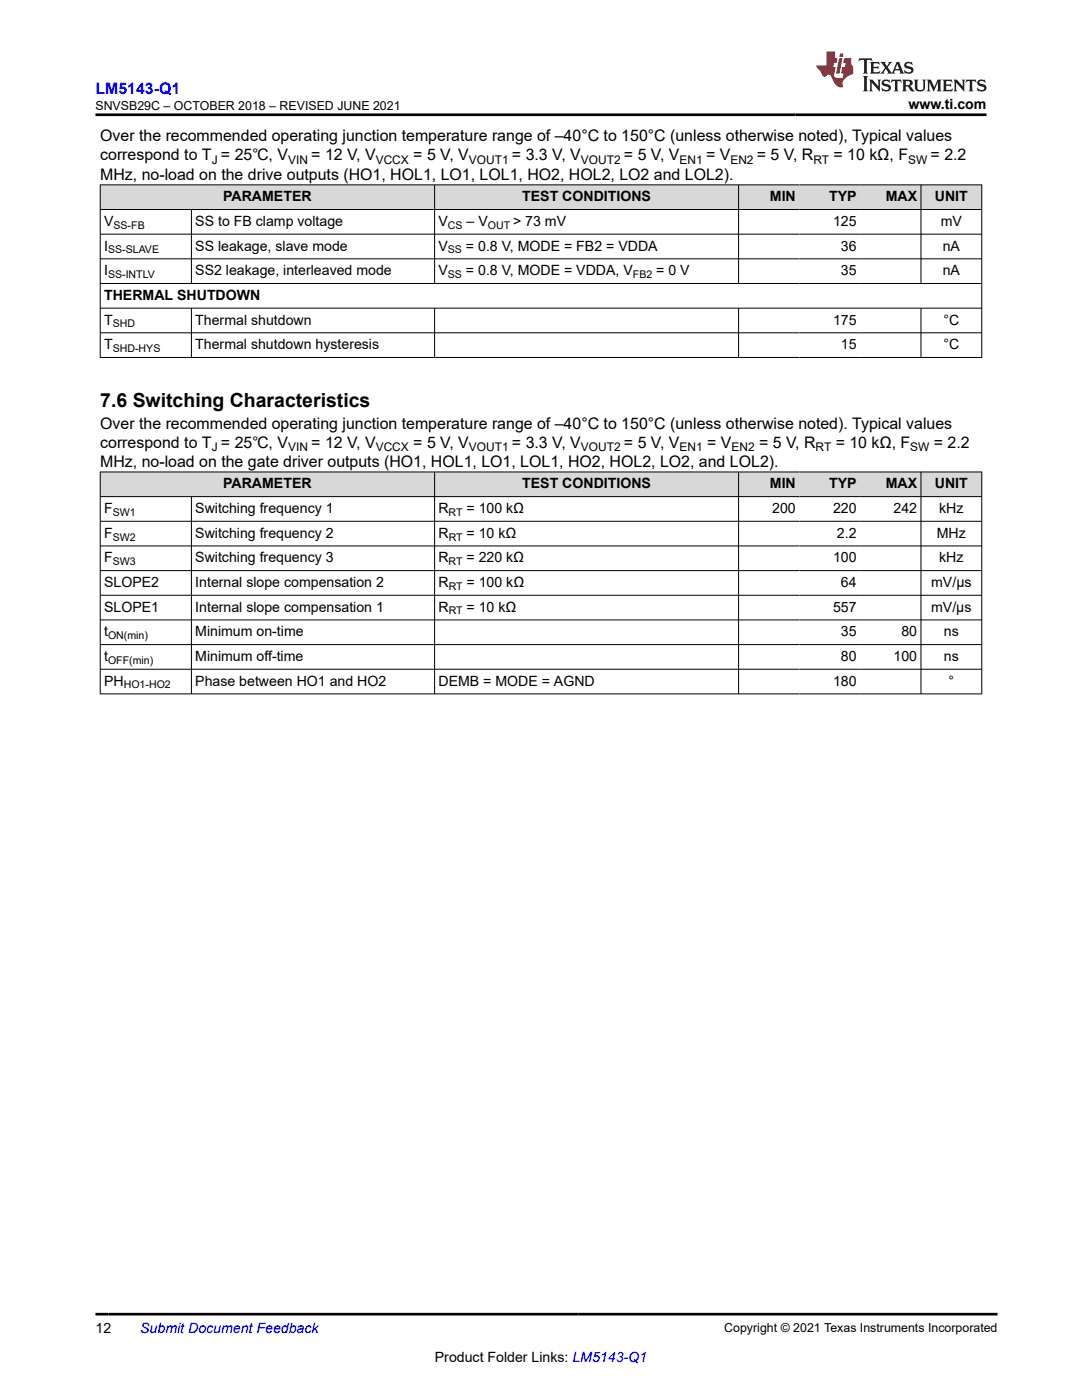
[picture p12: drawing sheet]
<svg xmlns="http://www.w3.org/2000/svg" width="216mm" height="279mm" viewBox="0 0 216 279" stroke-linecap="round" stroke-linejoin="round" font-family="sans-serif">
<defs><g id="words">
<text font-size="3.9" x="20" y="81.1">7.6 Switching Characteristics</text>
<text font-size="3.2" fill="#00f" x="19.1" y="18.7">LM5143-Q1</text>
<g font-size="3.2">
<text x="20" y="28.2">Over the recommended operating junction temperature range of –40°C to 150°C (unless otherwise noted), Typical values</text>
<text x="20" y="32">correspond to T = 25℃, V</text>
<text x="20" y="35.8">MHz, no-load on the drive outputs (HO1, HOL1, LO1, LOL1, HO2, HOL2, LO2 and LOL2).</text>
<text x="62.1" y="32">= 12 V, V</text>
<text x="82.5" y="32">= 5 V, V</text>
<text x="102.2" y="32">= 3.3 V, V</text>
<text x="124.5" y="32">= 5 V, V</text>
<text x="140.9" y="32">= V</text>
<text x="151" y="32">= 5 V, R</text>
<text x="166.3" y="32">= 10 kΩ, F</text>
<text x="185.7" y="32">= 2.2</text>
<text x="20" y="85.5">Over the recommended operating junction temperature range of –40°C to 150°C (unless otherwise noted). Typical values</text>
<text x="20" y="89.3">correspond to T = 25℃, V</text>
<text x="62.1" y="89.3">= 12 V, V</text>
<text x="82.5" y="89.3">= 5 V, V</text>
<text x="102.2" y="89.3">= 3.3 V, V</text>
<text x="124.5" y="89.3">= 5 V, V</text>
<text x="141.1" y="89.3">= V</text>
<text x="151.5" y="89.3">= 5 V, R</text>
<text x="166.8" y="89.3">= 10 kΩ, F</text>
<text x="186.4" y="89.3">= 2.2</text>
<text x="20" y="93.1">MHz, no-load on the gate driver outputs (HO1, HOL1, LO1, LOL1, HO2, HOL2, LO2, and LOL2).</text>
</g>
<g font-size="2.8">
<text x="181.3" y="21.8">www.ti.com</text>
<text x="44.5" y="40.2">PARAMETER</text>
<text x="104.2" y="40.2">TEST CONDITIONS</text>
<text x="153.6" y="40.2">MIN</text>
<text x="165.4" y="40.2">TYP</text>
<text x="176.7" y="40.2">MAX</text>
<text x="186.5" y="40.2">UNIT</text>
<text x="20.8" y="45.1">V</text>
<text x="39" y="45.1">SS to FB clamp voltage</text>
<text x="87.5" y="45.1">V</text>
<text x="93.1" y="45.1">– V</text>
<text x="102.4" y="45.1">&gt; 73 mV</text>
<text x="166.2" y="45.1">125</text>
<text x="187.7" y="45.1">mV</text>
<text x="20.8" y="50">I</text>
<text x="39" y="50">SS leakage, slave mode</text>
<text x="87.5" y="50">V</text>
<text x="93" y="50">= 0.8 V, MODE = FB2 = VDDA</text>
<text x="167.8" y="50">36</text>
<text x="188.1" y="50">nA</text>
<text x="20.8" y="54.9">I</text>
<text x="20.8" y="59.9">THERMAL SHUTDOWN</text>
<text x="39" y="54.9">SS2 leakage, interleaved mode</text>
<text x="87.5" y="54.9">V</text>
<text x="93" y="54.9">= 0.8 V, MODE = VDDA, V</text>
<text x="131" y="54.9">= 0 V</text>
<text x="167.8" y="54.9">35</text>
<text x="188.1" y="54.9">nA</text>
<text x="20.8" y="64.8">T</text>
<text x="39" y="64.8">Thermal shutdown</text>
<text x="166.2" y="64.8">175</text>
<text x="188.3" y="64.8">°C</text>
<text x="20.8" y="69.7">T</text>
<text x="39" y="69.7">Thermal shutdown hysteresis</text>
<text x="167.8" y="69.7">15</text>
<text x="188.3" y="69.7">°C</text>
<text x="44.5" y="97.5">PARAMETER</text>
<text x="104.2" y="97.5">TEST CONDITIONS</text>
<text x="153.6" y="97.5">MIN</text>
<text x="165.4" y="97.5">TYP</text>
<text x="176.7" y="97.5">MAX</text>
<text x="186.5" y="97.5">UNIT</text>
<text x="20.8" y="107.3">F</text>
<text x="20.8" y="102.4">F</text>
<text x="39" y="102.4">Switching frequency 1</text>
<text x="39" y="107.3">Switching frequency 2</text>
<text x="87.5" y="102.4">R</text>
<text x="87.5" y="107.3">R</text>
<text x="93.1" y="102.4">= 100 kΩ</text>
<text x="93.1" y="107.3">= 10 kΩ</text>
<text x="154.1" y="102.4">200</text>
<text x="166.2" y="102.4">220</text>
<text x="167" y="107.3">2.2</text>
<text x="178.3" y="102.4">242</text>
<text x="186.9" y="107.3">MHz</text>
<text x="187.4" y="102.4">kHz</text>
<text x="20.8" y="112.2">F</text>
<text x="39" y="112.2">Switching frequency 3</text>
<text x="87.5" y="112.2">R</text>
<text x="93.1" y="112.2">= 220 kΩ</text>
<text x="166.2" y="112.2">100</text>
<text x="187.4" y="112.2">kHz</text>
<text x="20.8" y="117.2">SLOPE2</text>
<text x="39" y="117.2">Internal slope compensation 2</text>
<text x="87.5" y="117.2">R</text>
<text x="93.1" y="117.2">= 100 kΩ</text>
<text x="167.8" y="117.2">64</text>
<text x="185.8" y="117.2">mV/μs</text>
<text x="20.8" y="122.1">SLOPE1</text>
<text x="39" y="122.1">Internal slope compensation 1</text>
<text x="87.5" y="122.1">R</text>
<text x="93.1" y="122.1">= 10 kΩ</text>
<text x="166.2" y="122.1">557</text>
<text x="185.8" y="122.1">mV/μs</text>
<text x="20.8" y="127">t</text>
<text x="20.8" y="131.9">t</text>
<text x="39" y="127">Minimum on-time</text>
<text x="39" y="131.9">Minimum off-time</text>
<text x="167.8" y="127">35</text>
<text x="167.8" y="131.9">80</text>
<text x="178.3" y="131.9">100</text>
<text x="179.9" y="127">80</text>
<text x="188.3" y="127">ns</text>
<text x="188.3" y="131.9">ns</text>
<text x="20.8" y="136.8">PH</text>
<text x="39" y="136.8">Phase between HO1 and HO2</text>
<text x="87.5" y="136.8">DEMB = MODE = AGND</text>
<text x="166.2" y="136.8">180</text>
<text x="189.3" y="136.8">°</text>
<text x="19.1" y="266.1">12</text>
<text x="86.8" y="271.7">Product Folder Links: LM5143-Q1</text>
</g>
<text font-size="2.8" fill="#00f" x="28" y="266.1">Submit Document Feedback</text>
<g font-size="2.5">
<text x="19.1" y="21.9">SNVSB29C – OCTOBER 2018 – REVISED JUNE 2021</text>
<text x="144.5" y="265.8">Copyright © 2021 Texas Instruments Incorporated</text>
</g>
<g font-size="2.4">
<text x="42.2" y="32.7">J</text>
<text x="57.5" y="32.7">VIN</text>
<text x="75" y="32.7">VCCX</text>
<text x="93.6" y="32.7">VOUT1</text>
<text x="115.9" y="32.7">VOUT2</text>
<text x="135.6" y="32.7">EN1</text>
<text x="145.7" y="32.7">EN2</text>
<text x="162.3" y="32.7">RT</text>
<text x="181.2" y="32.7">SW</text>
<text x="42.2" y="90">J</text>
<text x="57.5" y="90">VIN</text>
<text x="75" y="90">VCCX</text>
<text x="93.6" y="90">VOUT1</text>
<text x="115.9" y="90">VOUT2</text>
<text x="135.6" y="90">EN1</text>
<text x="146" y="90">EN2</text>
<text x="162.7" y="90">RT</text>
<text x="181.6" y="90">SW</text>
</g>
<g font-size="2.1">
<text x="22.6" y="45.7">SS-FB</text>
<text x="89.4" y="45.7">CS</text>
<text x="97.3" y="45.7">OUT</text>
<text x="21.6" y="50.6">SS-SLAVE</text>
<text x="89.4" y="50.6">SS</text>
<text x="21.6" y="55.5">SS-INTLV</text>
<text x="89.4" y="55.5">SS</text>
<text x="126.3" y="55.5">FB2</text>
<text x="22.5" y="65.3">SHD</text>
<text x="22.5" y="70.3">SHD-HYS</text>
<text x="22.5" y="103">SW1</text>
<text x="22.5" y="107.9">SW2</text>
<text x="89.5" y="103">RT</text>
<text x="89.5" y="107.9">RT</text>
<text x="22.5" y="112.8">SW3</text>
<text x="89.5" y="112.8">RT</text>
<text x="89.5" y="117.7">RT</text>
<text x="89.5" y="122.6">RT</text>
<text x="21.6" y="127.6">ON(min)</text>
<text x="21.6" y="132.5">OFF(min)</text>
<text x="24.7" y="137.4">HO1-HO2</text>
</g>
</g></defs>
<g fill="#d8d8d8">
<path d="M20 36.9h175.9v4.9h-175.9z" fill-rule="evenodd"/>
<path d="M20.1 37h66.6v4.8h-66.6z" fill-rule="evenodd"/>
<path d="M86.8 37h60.5v4.8h-60.5z" fill-rule="evenodd"/>
<path d="M147.4 37h12.1v4.8h-12.1z" fill-rule="evenodd"/>
<path d="M159.5 37h12.1v4.8h-12.1z" fill-rule="evenodd"/>
<path d="M171.6 37h12.1v4.8h-12.1z" fill-rule="evenodd"/>
<path d="M183.8 37h12v4.8h-12z" fill-rule="evenodd"/>
</g>
<g fill="none" stroke="#000" stroke-width=".2">
<path d="M19.9 36.9h176.1M20 36.8v34.6M86.7 36.8v19.8M147.4 36.8v19.8M183.8 36.8v19.8M195.9 36.8v34.6M19.9 41.8h176.1M19.9 46.7h176.1M19.9 51.7h176.1M19.9 56.6h176.1M38.2 41.8v14.8M19.9 61.5h176.1"/>
<path d="M19.9 66.4h176.1M19.9 71.3h176.1M38.2 61.5v9.9M86.7 61.5v9.9M147.4 61.5v9.9M183.8 61.5v9.9"/>
</g>
<g fill="#d8d8d8">
<path d="M20 94.2h175.9v4.9h-175.9z" fill-rule="evenodd"/>
<path d="M20.1 94.3h66.6v4.8h-66.6z" fill-rule="evenodd"/>
<path d="M86.8 94.3h60.5v4.8h-60.5z" fill-rule="evenodd"/>
<path d="M147.4 94.3h12.1v4.8h-12.1z" fill-rule="evenodd"/>
<path d="M159.5 94.3h12.1v4.8h-12.1z" fill-rule="evenodd"/>
<path d="M171.6 94.3h12.1v4.8h-12.1z" fill-rule="evenodd"/>
<path d="M183.8 94.3h12v4.8h-12z" fill-rule="evenodd"/>
</g>
<g fill="none" stroke="#000" stroke-width=".2">
<path d="M19.9 94.2h176.1M19.9 99.1h176.1M20 94.1v44.4M38.2 99.1v39.4M86.7 94.1v44.4M147.4 94.1v44.4M183.8 94.1v44.4M195.9 94.1v44.4M19.9 104h176.1M19.9 109h176.1M19.9 113.9h176.1M19.9 118.8h176.1"/>
<path d="M19.9 123.7h176.1M19.9 128.6h176.1M19.9 133.6h176.1M19.9 138.5h176.1"/>
</g>
<path d="M171.5 11.6l-.2 .6 .5-.2h.6v.1v2.2l-.2 .4h1l-.2-.4v-2.2v-.1h.5l.6 .2-.2-.6zM173.6 12.4l.2 .3v1.6l-.2 .4h1.9l.1-.6a1.08 1.08 0 0 1-1.3 .2v-.7h.6l.4 .2v-.7l-.4 .2h-.6v-.5l.2-.2a1 1 0 0 1 1 .3l-.1-.5zM175.7 12.4l.9 1.1-1 1.2h.9l-.2-.2 .5-.8 .4 .8-.2 .2h1.6l-.2-.2 .2-.5h.9l.1 .5-.1 .2h.9l-.2-.4-.8-1.9h-.5l-.9 2.1-.9-1.1 .9-1h-.8l.2 .2-.4 .6-.4-.6 .2-.2zM179 12.8l.4 1h-.7zM180.7 12.5a.65 .65 0 0 0-.2 .7 .65 .65 0 0 0 .6 .5l.6 .1 .1 .3a.79 .79 0 0 1-.7 .4 .79 .79 0 0 1-.7-.5l.1 .7 .2-.1a.93 .93 0 0 0 1.1 0 .93 .93 0 0 0 .4-.9 1.46 1.46 0 0 0-1.2-.6l-.1-.3a1.09 1.09 0 0 1 1.2 .2l-.2-.6-.1 .1-.5-.2zM172.2 15.2l.2 .4v2.2l-.2 .4h1l-.2-.4v-2.2l.2-.4zM173.4 15.9l.2 .4v1.5l-.2 .4h.8l-.3-.4 .1-1.3 1.6 1.8v-2l.2-.4h-.7l.1 .2 .1 1.1-1.2-1.3zM176.2 16a.65 .65 0 0 0-.2 .8 .65 .65 0 0 0 .6 .4l.6 .2 .1 .2a.79 .79 0 0 1-.7 .4 .79 .79 0 0 1-.7-.5l.1 .7 .2-.1a.93 .93 0 0 0 1.1 .1 .93 .93 0 0 0 .4-1 1.46 1.46 0 0 0-1.2-.5l-.1-.4a1.09 1.09 0 0 1 1.2 .2l-.1-.6-.2 .1-.5-.1zM177.9 15.9l-.1 .6a.63 .63 0 0 1 .8-.3v1.6l-.3 .4h1l-.2-.4v-1.6a.66 .66 0 0 1 .8 .3l-.1-.6zM180 15.9l.2 .4v1.5l-.2 .4h1l-.2-.2-.1-.7h.5l.1 .2a.79 .79 0 0 0 1.2 .6l-1-.9a.61 .61 0 0 0 .6-.6 .61 .61 0 0 0-.5-.7zM180.8 16.2h.1a.47 .47 0 0 1 .5 .1 .47 .47 0 0 1 .1 .5l-.1 .1-.7 .1zM182.3 15.9l.2 .2a2.27 2.27 0 0 0 .4 2 1.04 1.04 0 0 0 1.7-.7v-1.3l.2-.2h-.8l.2 .4v1.1a.6 .6 0 0 1-.6 .6 .6 .6 0 0 1-.6-.6v-1.1l.3-.4zM184.9 15.9l.2 .4v1.5l-.2 .4h.8l-.3-.4v-1.4l.9 1.9 .9-1.9v1.4l-.3 .4h1l-.2-.4v-1.5l.2-.4h-.8l-.7 1.5-.6-1.5zM188.1 15.9l.2 .4v1.5l-.2 .4h1.9l.1-.6a1.09 1.09 0 0 1-1.3 .2v-.7h.6l.4 .2v-.6l-.4 .2h-.6v-.6l.2-.1a1.01 1.01 0 0 1 1 .3l-.1-.6zM190.2 15.9l.3 .4v1.5l-.3 .4h.8l-.2-.4v-1.3l1.6 1.8v-2l.2-.4h-.7l.2 .2v1.1l-1.2-1.3zM192.8 15.9l-.1 .6a.63 .63 0 0 1 .8-.3v1.6l-.3 .4h1l-.2-.4v-1.6a.66 .66 0 0 1 .8 .3l-.1-.6zM195.2 16a.65 .65 0 0 0-.2 .8 .65 .65 0 0 0 .6 .4l.6 .2 .2 .2a.79 .79 0 0 1-.7 .4 .79 .79 0 0 1-.7-.5l.1 .7 .2-.1a.93 .93 0 0 0 1 .1 .93 .93 0 0 0 .5-1 1.46 1.46 0 0 0-1.3-.5v-.4a1.09 1.09 0 0 1 1.2 .2l-.2-.6-.2 .1-.5-.1z" fill="#231f20"/>
<path d="M164.9 10.3v2.7h-2l.1 .4 .8 1a.95 .95 0 0 0 1 .9 .59 .59 0 0 1 .5-.4 .59 .59 0 0 1 .5 .3l.4 .8a1.59 1.59 0 0 0 2.1 1.4 1.61 1.61 0 0 1 1-2.3l1-.3-.1-1.5a1.59 1.59 0 0 1-.3-1.7h-1.5l-.2 .9h.6l-.2 .9h-.5l-.2 .9v.3l.4 .1-.1 .9h-.7a.73 .73 0 0 1-1-.7l.3-1.5h-.5l.1-.9h.5l.2-.9h-.5v-1.3zM167.4 11.6l-.6 3.1h.7l.6-3.1zM167.6 10.7l-.1 .6h.7l.1-.6z" fill="#ed1c24"/>
<path d="M19.1 22.9h177.8M19.1 262.3h180" fill="none" stroke="#000" stroke-width=".53"/>
<use href="#words"/>
</svg>
